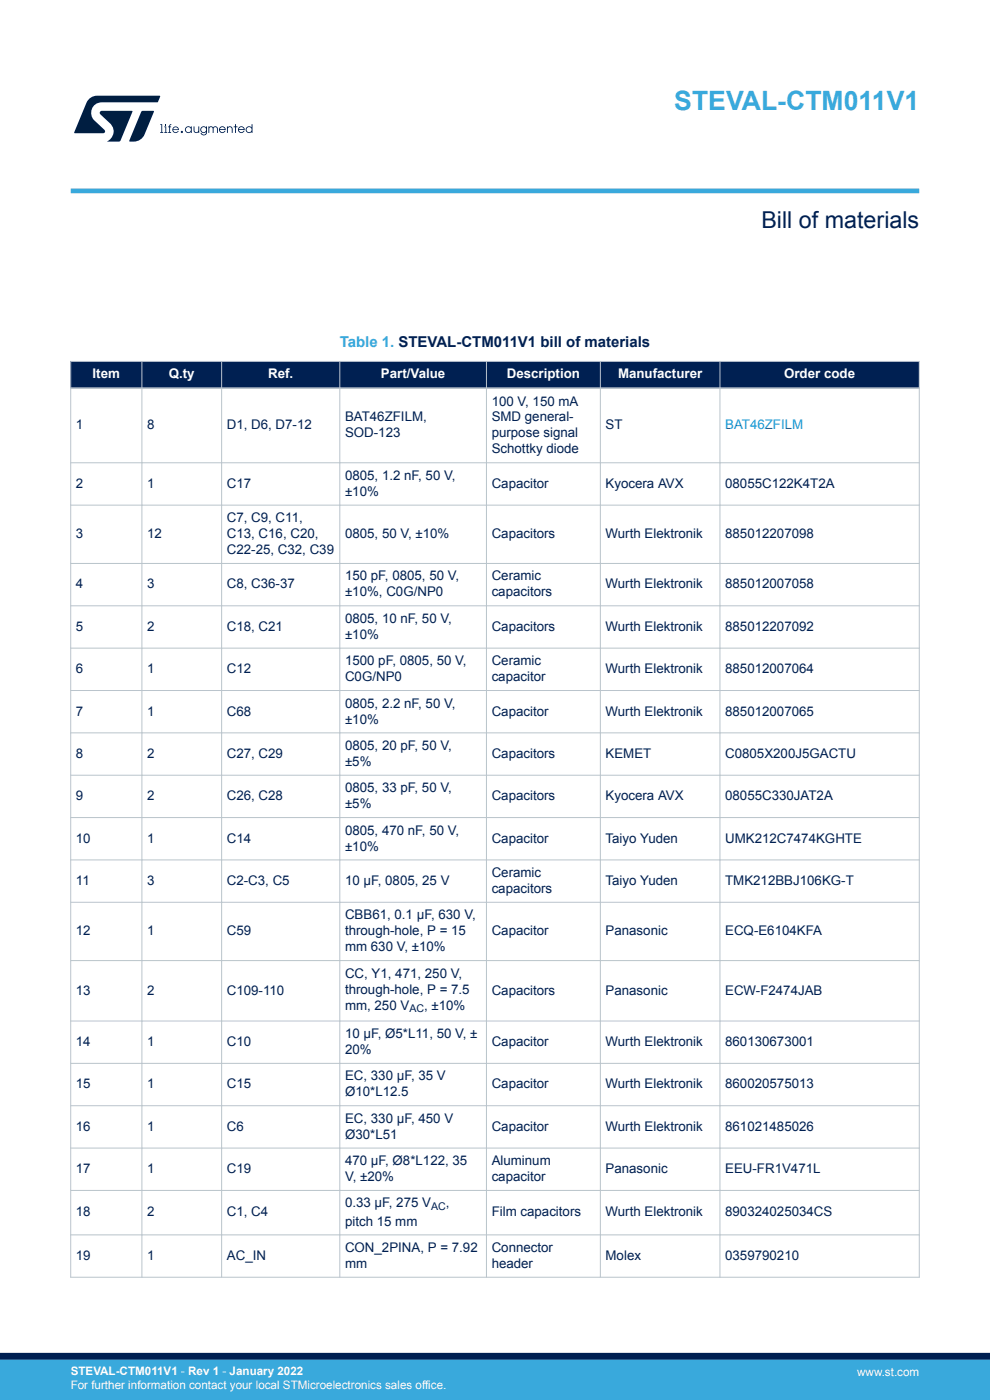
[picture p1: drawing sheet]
<svg xmlns="http://www.w3.org/2000/svg" width="210mm" height="297mm" viewBox="0 0 210 297" stroke-linecap="round" stroke-linejoin="round" font-family="sans-serif">
<defs><g id="words">
<text font-size="5.6" fill="#39a9dc" x="143" y="23.4">STEVAL-CTM011V1</text>
<text font-size="4.9" fill="#002052" x="161.5" y="48.4">Bill of materials</text>
<text font-size="3.2" fill="#39a9dc" x="72.1" y="73.7">Table 1. STEVAL-CTM011V1 bill of materials</text>
<g font-size="2.8" fill="#fff">
<text x="19.6" y="80.3">Item</text>
<text x="35.8" y="80.3">Q.ty</text>
<text x="56.9" y="80.3">Ref.</text>
<text x="80.8" y="80.3">Part/Value</text>
<text x="107.5" y="80.3">Description</text>
<text x="131.1" y="80.3">Manufacturer</text>
<text x="166.3" y="80.3">Order code</text>
</g>
<g font-size="2.8" fill="#002052">
<text x="73.2" y="89.4">BAT46ZFILM,</text>
<text x="104.3" y="86">100 V, 150 mA</text>
<text x="104.3" y="89.4">SMD general-</text>
<text x="16.1" y="91.1">1</text>
<text x="31.2" y="91.1">8</text>
<text x="48.1" y="91.1">D1, D6, D7-12</text>
<text x="73.2" y="92.8">SOD-123</text>
<text x="104.3" y="92.8">purpose signal</text>
<text x="128.5" y="91.1">ST</text>
<text x="73.2" y="101.8">0805, 1.2 nF, 50 V,</text>
<text x="104.3" y="96.2">Schottky diode</text>
<text x="16.1" y="103.5">2</text>
<text x="31.2" y="103.5">1</text>
<text x="48.1" y="103.5">C17</text>
<text x="73.2" y="105.2">±10%</text>
<text x="104.3" y="103.5">Capacitor</text>
<text x="128.5" y="103.5">Kyocera AVX</text>
<text x="153.8" y="103.5">08055C122K4T2A</text>
<text x="48.1" y="110.8">C7, C9, C11,</text>
<text x="16.1" y="114.2">3</text>
<text x="31.2" y="114.2">12</text>
<text x="48.1" y="114.2">C13, C16, C20,</text>
<text x="48.1" y="117.5">C22-25, C32, C39</text>
<text x="73.2" y="114.2">0805, 50 V, ±10%</text>
<text x="104.3" y="114.2">Capacitors</text>
<text x="128.5" y="114.2">Wurth Elektronik</text>
<text x="153.8" y="114.2">885012207098</text>
<text x="16.1" y="124.8">4</text>
<text x="31.2" y="124.8">3</text>
<text x="48.1" y="124.8">C8, C36-37</text>
<text x="73.2" y="123.1">150 pF, 0805, 50 V,</text>
<text x="104.3" y="123.1">Ceramic</text>
<text x="128.5" y="124.8">Wurth Elektronik</text>
<text x="153.8" y="124.8">885012007058</text>
<text x="73.2" y="126.5">±10%, C0G/NP0</text>
<text x="104.3" y="126.5">capacitors</text>
<text x="16.1" y="133.8">5</text>
<text x="31.2" y="133.8">2</text>
<text x="48.1" y="133.8">C18, C21</text>
<text x="73.2" y="132.1">0805, 10 nF, 50 V,</text>
<text x="73.2" y="135.5">±10%</text>
<text x="104.3" y="133.8">Capacitors</text>
<text x="128.5" y="133.8">Wurth Elektronik</text>
<text x="153.8" y="133.8">885012207092</text>
<text x="16.1" y="142.8">6</text>
<text x="31.2" y="142.8">1</text>
<text x="48.1" y="142.8">C12</text>
<text x="73.2" y="141.1">1500 pF, 0805, 50 V,</text>
<text x="104.3" y="141.1">Ceramic</text>
<text x="128.5" y="142.8">Wurth Elektronik</text>
<text x="153.8" y="142.8">885012007064</text>
<text x="73.2" y="144.5">C0G/NP0</text>
<text x="104.3" y="144.5">capacitor</text>
<text x="16.1" y="151.8">7</text>
<text x="31.2" y="151.8">1</text>
<text x="48.1" y="151.8">C68</text>
<text x="73.2" y="150.1">0805, 2.2 nF, 50 V,</text>
<text x="73.2" y="153.5">±10%</text>
<text x="104.3" y="151.8">Capacitor</text>
<text x="128.5" y="151.8">Wurth Elektronik</text>
<text x="153.8" y="151.8">885012007065</text>
<text x="16.1" y="160.8">8</text>
<text x="31.2" y="160.8">2</text>
<text x="48.1" y="160.8">C27, C29</text>
<text x="73.2" y="159.1">0805, 20 pF, 50 V,</text>
<text x="104.3" y="160.8">Capacitors</text>
<text x="128.5" y="160.8">KEMET</text>
<text x="153.8" y="160.8">C0805X200J5GACTU</text>
<text x="73.2" y="162.5">±5%</text>
<text x="16.1" y="169.8">9</text>
<text x="31.2" y="169.8">2</text>
<text x="48.1" y="169.8">C26, C28</text>
<text x="73.2" y="168.1">0805, 33 pF, 50 V,</text>
<text x="73.2" y="171.5">±5%</text>
<text x="104.3" y="169.8">Capacitors</text>
<text x="128.5" y="169.8">Kyocera AVX</text>
<text x="153.8" y="169.8">08055C330JAT2A</text>
<text x="16.1" y="178.7">10</text>
<text x="31.2" y="178.7">1</text>
<text x="48.1" y="178.7">C14</text>
<text x="73.2" y="177.1">0805, 470 nF, 50 V,</text>
<text x="104.3" y="178.7">Capacitor</text>
<text x="128.5" y="178.7">Taiyo Yuden</text>
<text x="153.8" y="178.7">UMK212C7474KGHTE</text>
<text x="73.2" y="180.4">±10%</text>
<text x="16.1" y="187.7">11</text>
<text x="31.2" y="187.7">3</text>
<text x="48.1" y="187.7">C2-C3, C5</text>
<text x="73.2" y="187.7">10 µF, 0805, 25 V</text>
<text x="104.3" y="186">Ceramic</text>
<text x="104.3" y="189.4">capacitors</text>
<text x="128.5" y="187.7">Taiyo Yuden</text>
<text x="153.8" y="187.7">TMK212BBJ106KG-T</text>
<text x="73.2" y="195">CBB61, 0.1 µF, 630 V,</text>
<text x="16.1" y="198.4">12</text>
<text x="31.2" y="198.4">1</text>
<text x="48.1" y="198.4">C59</text>
<text x="73.2" y="198.4">through-hole, P = 15</text>
<text x="73.2" y="201.8">mm 630 V, ±10%</text>
<text x="104.3" y="198.4">Capacitor</text>
<text x="128.5" y="198.4">Panasonic</text>
<text x="153.8" y="198.4">ECQ-E6104KFA</text>
<text x="73.2" y="207.4">CC, Y1, 471, 250 V,</text>
<text x="16.1" y="211">13</text>
<text x="31.2" y="211">2</text>
<text x="48.1" y="211">C109-110</text>
<text x="73.2" y="210.8">through-hole, P = 7.5</text>
<text x="73.2" y="214.2">mm, 250 V</text>
<text x="90" y="214.2">, ±10%</text>
<text x="104.3" y="211">Capacitors</text>
<text x="128.5" y="211">Panasonic</text>
<text x="153.8" y="211">ECW-F2474JAB</text>
<text x="16.1" y="221.9">14</text>
<text x="31.2" y="221.9">1</text>
<text x="48.1" y="221.9">C10</text>
<text x="73.2" y="220.2">10 µF, Ø5*L11, 50 V, ±</text>
<text x="104.3" y="221.9">Capacitor</text>
<text x="128.5" y="221.9">Wurth Elektronik</text>
<text x="153.8" y="221.9">860130673001</text>
<text x="73.2" y="223.6">20%</text>
<text x="16.1" y="230.9">15</text>
<text x="31.2" y="230.9">1</text>
<text x="48.1" y="230.9">C15</text>
<text x="73.2" y="229.2">EC, 330 µF, 35 V</text>
<text x="73.2" y="232.6">Ø10*L12.5</text>
<text x="104.3" y="230.9">Capacitor</text>
<text x="128.5" y="230.9">Wurth Elektronik</text>
<text x="153.8" y="230.9">860020575013</text>
<text x="16.1" y="239.9">16</text>
<text x="31.2" y="239.9">1</text>
<text x="48.1" y="239.9">C6</text>
<text x="73.2" y="238.2">EC, 330 µF, 450 V</text>
<text x="104.3" y="239.9">Capacitor</text>
<text x="128.5" y="239.9">Wurth Elektronik</text>
<text x="153.8" y="239.9">861021485026</text>
<text x="73.2" y="241.6">Ø30*L51</text>
<text x="16.1" y="248.9">17</text>
<text x="31.2" y="248.9">1</text>
<text x="48.1" y="248.9">C19</text>
<text x="73.2" y="247.2">470 µF, Ø8*L122, 35</text>
<text x="73.2" y="250.6">V, ±20%</text>
<text x="104.3" y="247.2">Aluminum</text>
<text x="104.3" y="250.6">capacitor</text>
<text x="128.5" y="248.9">Panasonic</text>
<text x="153.8" y="248.9">EEU-FR1V471L</text>
<text x="73.2" y="256.2">0.33 µF, 275 V</text>
<text x="94.6" y="256.2">,</text>
<text x="16.1" y="258.1">18</text>
<text x="31.2" y="258.1">2</text>
<text x="48.1" y="258.1">C1, C4</text>
<text x="73.2" y="260">pitch 15 mm</text>
<text x="104.3" y="258.1">Film capacitors</text>
<text x="128.5" y="258.1">Wurth Elektronik</text>
<text x="153.8" y="258.1">890324025034CS</text>
<text x="16.1" y="267.3">19</text>
<text x="31.2" y="267.3">1</text>
<text x="48.1" y="267.3">AC_IN</text>
<text x="73.2" y="265.6">CON_2PINA, P = 7.92</text>
<text x="73.2" y="269">mm</text>
<text x="104.3" y="265.6">Connector</text>
<text x="104.3" y="269">header</text>
<text x="128.5" y="267.3">Molex</text>
<text x="153.8" y="267.3">0359790210</text>
</g>
<text font-size="2.8" fill="#1f81af" x="153.8" y="91.1">BAT46ZFILM</text>
<g font-size="2.5" fill="#fff">
<text x="15" y="291.6">STEVAL-CTM011V1 - Rev 1 - January 2022</text>
<text x="181.8" y="291.9">www.st.com</text>
<text x="15" y="294.6">For further information contact your local STMicroelectronics sales office.</text>
</g>
<g font-size="2.3" fill="#002052">
<text x="86.8" y="214.7">AC</text>
<text x="91.4" y="256.7">AC</text>
</g>
</g></defs>
<g fill="#002052">
<path d="M15 76.7h180v5.6h-180z" fill-rule="evenodd"/>
<path d="M15 76.7h180v5.6h-180z" fill-rule="evenodd"/>
</g>
<g fill="none" stroke="#b9c4ca" stroke-width=".21">
<path d="M14.9 76.7h180.2M15 76.6v194.5M30.1 76.6v194.5M47 76.6v194.5M72.1 76.6v194.5M103.2 76.6v194.5M127.3 76.6v194.5M152.7 76.6v194.5M195 76.6v194.5M14.9 98.2h180.2M14.9 107.2h180.2M14.9 119.5h180.2"/>
<path d="M14.9 128.5h180.2M14.9 137.5h180.2M14.9 146.5h180.2M14.9 155.5h180.2M14.9 164.5h180.2M14.9 173.4h180.2M14.9 182.4h180.2M14.9 191.4h180.2M14.9 203.8h180.2M14.9 216.6h180.2M14.9 225.6h180.2M14.9 234.6h180.2"/>
<path d="M14.9 243.6h180.2M14.9 252.5h180.2M14.9 262h180.2M14.9 271h180.2"/>
</g>
<path d="M14.9 82.3h180.2" fill="none" stroke="#b9c4ca" stroke-width=".35"/>
<path d="M15 40.5h180" fill="none" stroke="#39a9dc" stroke-width="1"/>
<g fill="#001e41">
<path d="M18.9 21a2.45 2.45 0 0 1 1.7-.7h13.2l.2 .1-.6 1.3h-11.7a2.24 2.24 0 0 0-2.2 1.3 2.24 2.24 0 0 0 .4 2.5l2.2 2 .2 .3-.2 .4h-6.3l2.6-6.4z"/>
<path d="M30 23.6l2.5-.1 .2 .1-2 4.9a2.6 2.6 0 0 1-3.3 1.4z"/>
<path d="M21.4 23.6l6.6-.1 .1 .2-2.6 6.2-2.8 .1a2.37 2.37 0 0 0 .7-3.8l-2.1-1.9-.1-.3z"/>
<path d="M41.1 26.8h.1v.8a.42 .42 0 0 0 .5 .5 .42 .42 0 0 0 .4-.6v-.7h.2v1.4h-.2v-.2a.57 .57 0 0 1-.7 .2 .57 .57 0 0 1-.3-.6z"/>
<path d="M44.2 26.8h.2v.2l.5-.2 .3 .2 .5-.2a.54 .54 0 0 1 .5 .6v.8h-.2v-.8a.37 .37 0 0 0-.3-.4 .37 .37 0 0 0-.4 .4v.8h-.2v-.8a.37 .37 0 0 0-.3-.4 .37 .37 0 0 0-.4 .4v.8h-.2z"/>
<path d="M48.1 26.8h.2v.2a.59 .59 0 0 1 .7-.2 .59 .59 0 0 1 .4 .6v.8h-.2v-.8a.42 .42 0 0 0-.5-.4 .42 .42 0 0 0-.4 .4v.8h-.2z"/>
<path d="M49.9 26.3h.1v.5h.4v.2h-.4v1.2h-.1v-1.2h-.3v-.2h.3z"/>
<path d="M35 26.3h.2v.3h-.2z"/>
<path d="M34 26.3h.4v1.7h.2v.2h-.6v-.2h.2v-1.5h-.2z"/>
<path d="M34.9 26.8h.4v1.2h.2v.2h-.6v-.2h.2v-1h-.2z"/>
<path d="M36 26.4l.3-.1-.2 .5h.2v.2h-.2v1h.2v.2h-.6v-.2h.2v-1h-.2v-.2h.2z"/>
<path d="M39.4 27.5a.55 .55 0 0 1 1.1 0 .55 .55 0 0 1-1.1 0zM39.4 27a.72 .72 0 0 0 .1 1 .72 .72 0 0 0 1 0v.2h.2v-1.4h-.2v.2l-.5-.2z"/>
<path d="M42.7 27.5a.54 .54 0 0 1 1 0 .54 .54 0 0 1-1 0zM42.7 27a.71 .71 0 0 0 0 1 .71 .71 0 0 0 1 0 .51 .51 0 0 1-.4 .5 .51 .51 0 0 1-.6-.3h-.2a.7 .7 0 0 0 .8 .5 .7 .7 0 0 0 .6-.7v-1.2h-.2v.2l-.5-.2z"/>
<path d="M46.8 27.2a.52 .52 0 0 1 .5-.2 .52 .52 0 0 1 .4 .4h-1.1zM46.7 27a.72 .72 0 0 0 .1 1.1 .72 .72 0 0 0 1-.4h-.2a.52 .52 0 0 1-.5 .3 .52 .52 0 0 1-.5-.4h1.3a.72 .72 0 0 0-.4-.7 .72 .72 0 0 0-.8 .1z"/>
<path d="M50.8 27.2a.52 .52 0 0 1 .5-.2 .52 .52 0 0 1 .4 .4h-1zM50.7 27a.72 .72 0 0 0 .1 1.1 .72 .72 0 0 0 1.1-.4h-.2a.52 .52 0 0 1-.6 .3 .52 .52 0 0 1-.4-.4h1.2a.72 .72 0 0 0-.4-.7 .72 .72 0 0 0-.8 .1z"/>
<path d="M52.3 27.5a.55 .55 0 0 1 1.1 0 .55 .55 0 0 1-1.1 0zM52.3 27a.72 .72 0 0 0 0 1 .72 .72 0 0 0 1.1 0v.2h.2v-1.9h-.2v.7l-.6-.2z"/>
<path d="M36.8 27.2a.52 .52 0 0 1 .6-.2 .52 .52 0 0 1 .4 .4h-1.1zM36.8 27a.7 .7 0 0 0 .1 1.1 .7 .7 0 0 0 1-.3l-.3 .1a.52 .52 0 0 1-.9-.3l1.3-.1a.7 .7 0 0 0-.5-.6 .7 .7 0 0 0-.7 .1z"/>
<circle cx="38.6" cy="28" r=".24"/>
</g>
<g fill="#39a9dc">
<path d="M0 288.4h210v8.6h-210z" fill-rule="evenodd"/>
<path d="M-.1 288.4h210.2v6.9h-210.2z" fill-rule="evenodd"/>
</g>
<path d="M0 287.7h210" fill="none" stroke="#002052" stroke-width="1.4"/>
<use href="#words"/>
</svg>
